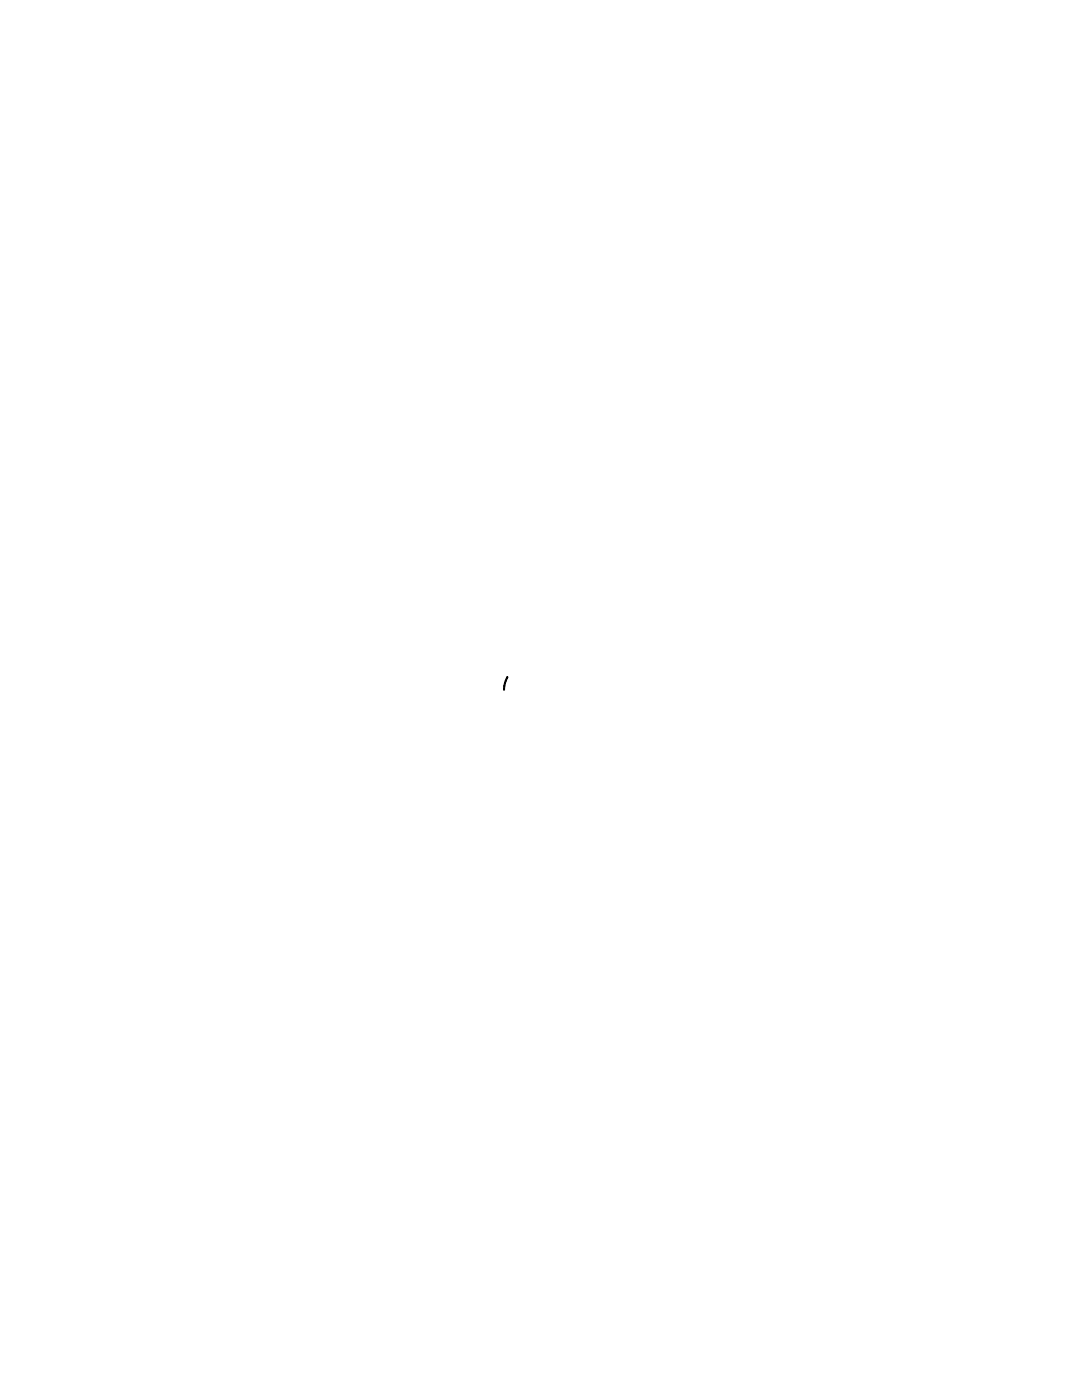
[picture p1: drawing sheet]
<svg xmlns="http://www.w3.org/2000/svg" width="216mm" height="279mm" viewBox="0 0 216 279" stroke-linecap="round" stroke-linejoin="round" font-family="sans-serif">
<path d="M100.5 137.4l.1 .1zM100.6 136.8l.1 .2zM100.7 136.3l.1 .1zM100.9 135.8l.1 .1zM101.1 135.3l.1 .1zM101.2 135l.2 .1-.5 1.3-.2 1.3h-.2l.2-1.4z" fill="none" stroke="#000" stroke-width=".2"/>
</svg>
